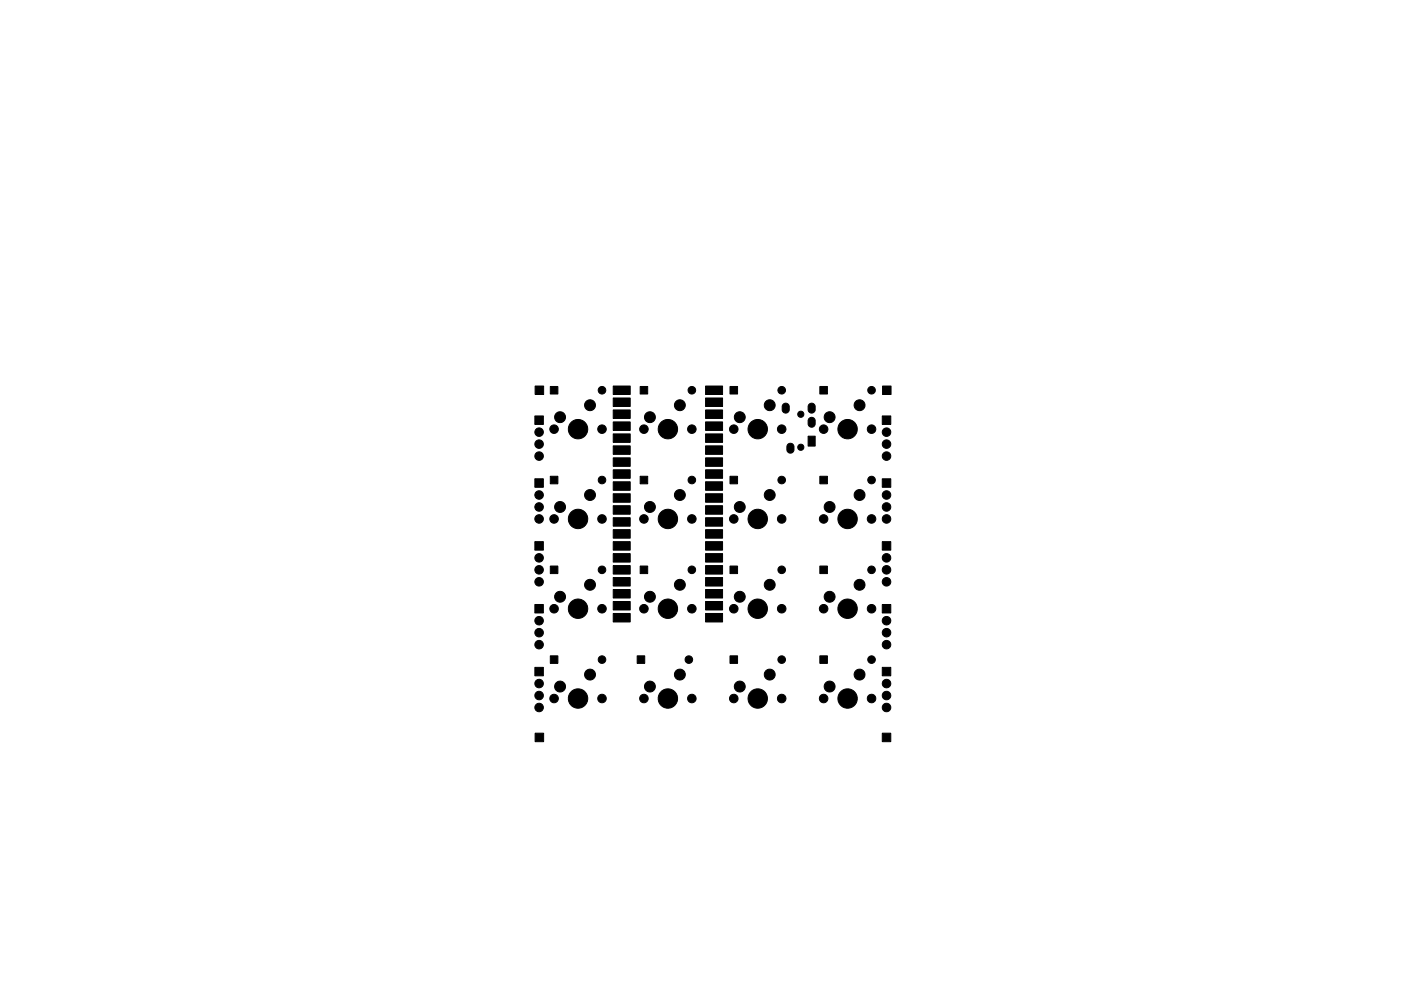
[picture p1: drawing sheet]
<svg xmlns="http://www.w3.org/2000/svg" width="297mm" height="210mm" viewBox="0 0 297 210" stroke-linecap="round" stroke-linejoin="round" font-family="sans-serif">
<g fill="#000" stroke="#000" stroke-width=".21">
<path d="M113.4 88.2h1.8v1.8h-1.8zM113.5 81.9h1.8v1.8h-1.8zM116.7 82h1.6v1.6h-1.6zM130 97.1h3.6v1.8h-3.6zM130 94.6h3.6v1.8h-3.6zM130 92.1h3.6v1.8h-3.6zM130 89.5h3.6v1.8h-3.6zM130 87h3.6v1.8h-3.6zM130 84.4h3.6v1.8h-3.6zM130 81.9h3.6v1.8h-3.6zM135.7 82h1.6v1.6h-1.6zM149.6 97.1h3.6v1.8h-3.6z"/>
<path d="M149.6 94.6h3.6v1.8h-3.6zM149.6 92.1h3.6v1.8h-3.6zM149.6 89.5h3.6v1.8h-3.6zM149.6 87h3.6v1.8h-3.6zM149.6 84.4h3.6v1.8h-3.6zM149.6 81.9h3.6v1.8h-3.6zM154.8 82h1.6v1.6h-1.6zM166.1 85.8a.75 .75 0 0 1 .8-.2 .75 .75 0 0 1 .4 .7v.6a.75 .75 0 0 1-.7 .7 .75 .75 0 0 1-.8-.7v-.8zM167.1 94.3a.75 .75 0 0 1 .8-.2 .75 .75 0 0 1 .4 .7v.6a.75 .75 0 0 1-.7 .7 .75 .75 0 0 1-.8-.7v-.8zM171.6 88.8a.75 .75 0 0 1 .8-.2 .75 .75 0 0 1 .4 .7v.6a.75 .75 0 0 1-.7 .7 .75 .75 0 0 1-.8-.7v-.8zM171.6 85.8a.75 .75 0 0 1 .8-.2 .75 .75 0 0 1 .4 .7v.6a.75 .75 0 0 1-.7 .7 .75 .75 0 0 1-.8-.7v-.8zM171.3 92.5h1.5v2.1h-1.5z"/>
<path d="M173.8 82h1.6v1.6h-1.6zM187.1 88.2h1.8v1.8h-1.8zM187.1 81.9h1.8v1.8h-1.8zM113.4 114.9h1.8v1.8h-1.8zM113.4 101.6h1.8v1.8h-1.8zM116.7 101h1.6v1.6h-1.6zM130 117.5h3.6v1.8h-3.6zM130 114.9h3.6v1.8h-3.6zM130 112.4h3.6v1.8h-3.6zM130 109.8h3.6v1.8h-3.6zM130 107.3h3.6v1.8h-3.6zM130 104.8h3.6v1.8h-3.6z"/>
<path d="M130 102.2h3.6v1.8h-3.6zM130 99.7h3.6v1.8h-3.6zM135.7 101h1.6v1.6h-1.6zM149.6 117.5h3.6v1.8h-3.6zM149.6 114.9h3.6v1.8h-3.6zM149.6 112.4h3.6v1.8h-3.6zM149.6 109.8h3.6v1.8h-3.6zM149.6 107.3h3.6v1.8h-3.6zM149.6 104.8h3.6v1.8h-3.6zM149.6 102.2h3.6v1.8h-3.6zM149.6 99.7h3.6v1.8h-3.6zM154.8 101h1.6v1.6h-1.6z"/>
<path d="M173.8 101h1.6v1.6h-1.6zM187.1 114.9h1.8v1.8h-1.8zM187.1 101.6h1.8v1.8h-1.8zM113.4 128.3h1.8v1.8h-1.8zM116.7 120.1h1.6v1.6h-1.6zM130 130.2h3.6v1.8h-3.6zM130 127.6h3.6v1.8h-3.6zM130 125.1h3.6v1.8h-3.6zM130 122.5h3.6v1.8h-3.6zM130 120h3.6v1.8h-3.6zM135.7 120.1h1.6v1.6h-1.6zM149.6 130.2h3.6v1.8h-3.6z"/>
<path d="M149.6 127.6h3.6v1.8h-3.6zM149.6 125.1h3.6v1.8h-3.6zM149.6 122.5h3.6v1.8h-3.6zM149.6 120h3.6v1.8h-3.6zM154.8 120.1h1.6v1.6h-1.6zM173.8 120.1h1.6v1.6h-1.6zM187.1 128.3h1.8v1.8h-1.8zM113.4 141.6h1.8v1.8h-1.8zM113.5 155.6h1.8v1.8h-1.8zM116.7 139.1h1.6v1.6h-1.6zM135.1 139.1h1.6v1.6h-1.6zM154.8 139.1h1.6v1.6h-1.6z"/>
<path d="M173.8 139.1h1.6v1.6h-1.6zM187.1 155.6h1.8v1.8h-1.8zM187.1 141.6h1.8v1.8h-1.8z"/>
<circle cx="114.3" cy="94.2" r=".9"/>
<circle cx="114.3" cy="96.8" r=".9"/>
<circle cx="114.3" cy="91.7" r=".9"/>
<circle cx="117.5" cy="91.1" r=".9"/>
<circle cx="118.7" cy="88.5" r="1.15"/>
<circle cx="122.6" cy="91.1" r="2.06"/>
<circle cx="125.1" cy="86" r="1.15"/>
<circle cx="127.6" cy="91.1" r=".9"/>
<circle cx="127.6" cy="82.8" r=".8"/>
<circle cx="136.5" cy="91.1" r=".9"/>
<circle cx="137.8" cy="88.5" r="1.15"/>
<circle cx="141.6" cy="91.1" r="2.06"/>
<circle cx="144.1" cy="86" r="1.15"/>
<circle cx="146.7" cy="91.1" r=".9"/>
<circle cx="146.7" cy="82.8" r=".8"/>
<circle cx="155.6" cy="91.1" r=".9"/>
<circle cx="156.8" cy="88.5" r="1.15"/>
<circle cx="160.7" cy="91.1" r="2.06"/>
<circle cx="163.2" cy="86" r="1.15"/>
<circle cx="165.7" cy="91.1" r=".9"/>
<circle cx="165.7" cy="82.8" r=".8"/>
<circle cx="169.8" cy="94.9" r=".65"/>
<circle cx="169.8" cy="87.9" r=".65"/>
<circle cx="174.6" cy="91.1" r=".9"/>
<circle cx="175.9" cy="88.5" r="1.15"/>
<circle cx="179.7" cy="91.1" r="2.06"/>
<circle cx="182.2" cy="86" r="1.15"/>
<circle cx="184.8" cy="91.1" r=".9"/>
<circle cx="184.8" cy="82.8" r=".8"/>
<circle cx="188" cy="96.8" r=".9"/>
<circle cx="188" cy="94.2" r=".9"/>
<circle cx="188" cy="91.7" r=".9"/>
<circle cx="114.3" cy="105" r=".9"/>
<circle cx="114.3" cy="118.4" r=".9"/>
<circle cx="114.3" cy="110.1" r=".9"/>
<circle cx="114.3" cy="107.6" r=".9"/>
<circle cx="117.5" cy="110.1" r=".9"/>
<circle cx="118.7" cy="107.6" r="1.15"/>
<circle cx="122.6" cy="110.1" r="2.06"/>
<circle cx="125.1" cy="105" r="1.15"/>
<circle cx="127.6" cy="110.1" r=".9"/>
<circle cx="127.6" cy="101.8" r=".8"/>
<circle cx="136.5" cy="110.1" r=".9"/>
<circle cx="137.8" cy="107.6" r="1.15"/>
<circle cx="141.6" cy="110.1" r="2.06"/>
<circle cx="144.1" cy="105" r="1.15"/>
<circle cx="146.7" cy="110.1" r=".9"/>
<circle cx="146.7" cy="101.8" r=".8"/>
<circle cx="155.6" cy="110.1" r=".9"/>
<circle cx="156.8" cy="107.6" r="1.15"/>
<circle cx="160.7" cy="110.1" r="2.06"/>
<circle cx="163.2" cy="105" r="1.15"/>
<circle cx="165.7" cy="110.1" r=".9"/>
<circle cx="165.7" cy="101.8" r=".8"/>
<circle cx="174.6" cy="110.1" r=".9"/>
<circle cx="175.9" cy="107.6" r="1.15"/>
<circle cx="179.7" cy="110.1" r="2.06"/>
<circle cx="182.2" cy="105" r="1.15"/>
<circle cx="184.8" cy="110.1" r=".9"/>
<circle cx="184.8" cy="101.8" r=".8"/>
<circle cx="188" cy="118.4" r=".9"/>
<circle cx="188" cy="110.1" r=".9"/>
<circle cx="188" cy="107.6" r=".9"/>
<circle cx="188" cy="105" r=".9"/>
<circle cx="114.3" cy="120.9" r=".9"/>
<circle cx="114.3" cy="134.2" r=".9"/>
<circle cx="114.3" cy="136.8" r=".9"/>
<circle cx="114.3" cy="123.4" r=".9"/>
<circle cx="114.3" cy="131.7" r=".9"/>
<circle cx="117.5" cy="129.2" r=".9"/>
<circle cx="118.7" cy="126.6" r="1.15"/>
<circle cx="122.6" cy="129.2" r="2.06"/>
<circle cx="125.1" cy="124.1" r="1.15"/>
<circle cx="127.6" cy="129.2" r=".9"/>
<circle cx="127.6" cy="120.9" r=".8"/>
<circle cx="127.6" cy="139.9" r=".8"/>
<circle cx="136.5" cy="129.2" r=".9"/>
<circle cx="137.8" cy="126.6" r="1.15"/>
<circle cx="141.6" cy="129.2" r="2.06"/>
<circle cx="144.1" cy="124.1" r="1.15"/>
<circle cx="146.1" cy="139.9" r=".8"/>
<circle cx="146.7" cy="129.2" r=".9"/>
<circle cx="146.7" cy="120.9" r=".8"/>
<circle cx="155.6" cy="129.2" r=".9"/>
<circle cx="156.8" cy="126.6" r="1.15"/>
<circle cx="160.7" cy="129.2" r="2.06"/>
<circle cx="163.2" cy="124.1" r="1.15"/>
<circle cx="165.7" cy="129.2" r=".9"/>
<circle cx="165.7" cy="139.9" r=".8"/>
<circle cx="165.7" cy="120.9" r=".8"/>
<circle cx="174.6" cy="129.2" r=".9"/>
<circle cx="175.9" cy="126.6" r="1.15"/>
<circle cx="179.7" cy="129.2" r="2.06"/>
<circle cx="182.2" cy="124.1" r="1.15"/>
<circle cx="184.8" cy="129.2" r=".9"/>
<circle cx="184.8" cy="139.9" r=".8"/>
<circle cx="184.8" cy="120.9" r=".8"/>
<circle cx="188" cy="136.8" r=".9"/>
<circle cx="188" cy="123.4" r=".9"/>
<circle cx="188" cy="134.2" r=".9"/>
<circle cx="188" cy="120.9" r=".9"/>
<circle cx="188" cy="131.7" r=".9"/>
<circle cx="114.3" cy="150.1" r=".9"/>
<circle cx="114.3" cy="147.6" r=".9"/>
<circle cx="114.3" cy="145" r=".9"/>
<circle cx="117.5" cy="148.2" r=".9"/>
<circle cx="118.7" cy="145.7" r="1.15"/>
<circle cx="122.6" cy="148.2" r="2.06"/>
<circle cx="125.1" cy="143.1" r="1.15"/>
<circle cx="127.6" cy="148.2" r=".9"/>
<circle cx="136.5" cy="148.2" r=".9"/>
<circle cx="137.8" cy="145.7" r="1.15"/>
<circle cx="141.6" cy="148.2" r="2.06"/>
<circle cx="144.1" cy="143.1" r="1.15"/>
<circle cx="146.7" cy="148.2" r=".9"/>
<circle cx="155.6" cy="148.2" r=".9"/>
<circle cx="156.8" cy="145.7" r="1.15"/>
<circle cx="160.7" cy="148.2" r="2.06"/>
<circle cx="163.2" cy="143.1" r="1.15"/>
<circle cx="165.7" cy="148.2" r=".9"/>
<circle cx="174.6" cy="148.2" r=".9"/>
<circle cx="175.9" cy="145.7" r="1.15"/>
<circle cx="179.7" cy="148.2" r="2.06"/>
<circle cx="182.2" cy="143.1" r="1.15"/>
<circle cx="184.8" cy="148.2" r=".9"/>
<circle cx="188" cy="150.1" r=".9"/>
<circle cx="188" cy="147.6" r=".9"/>
<circle cx="188" cy="145" r=".9"/>
</g>
</svg>
